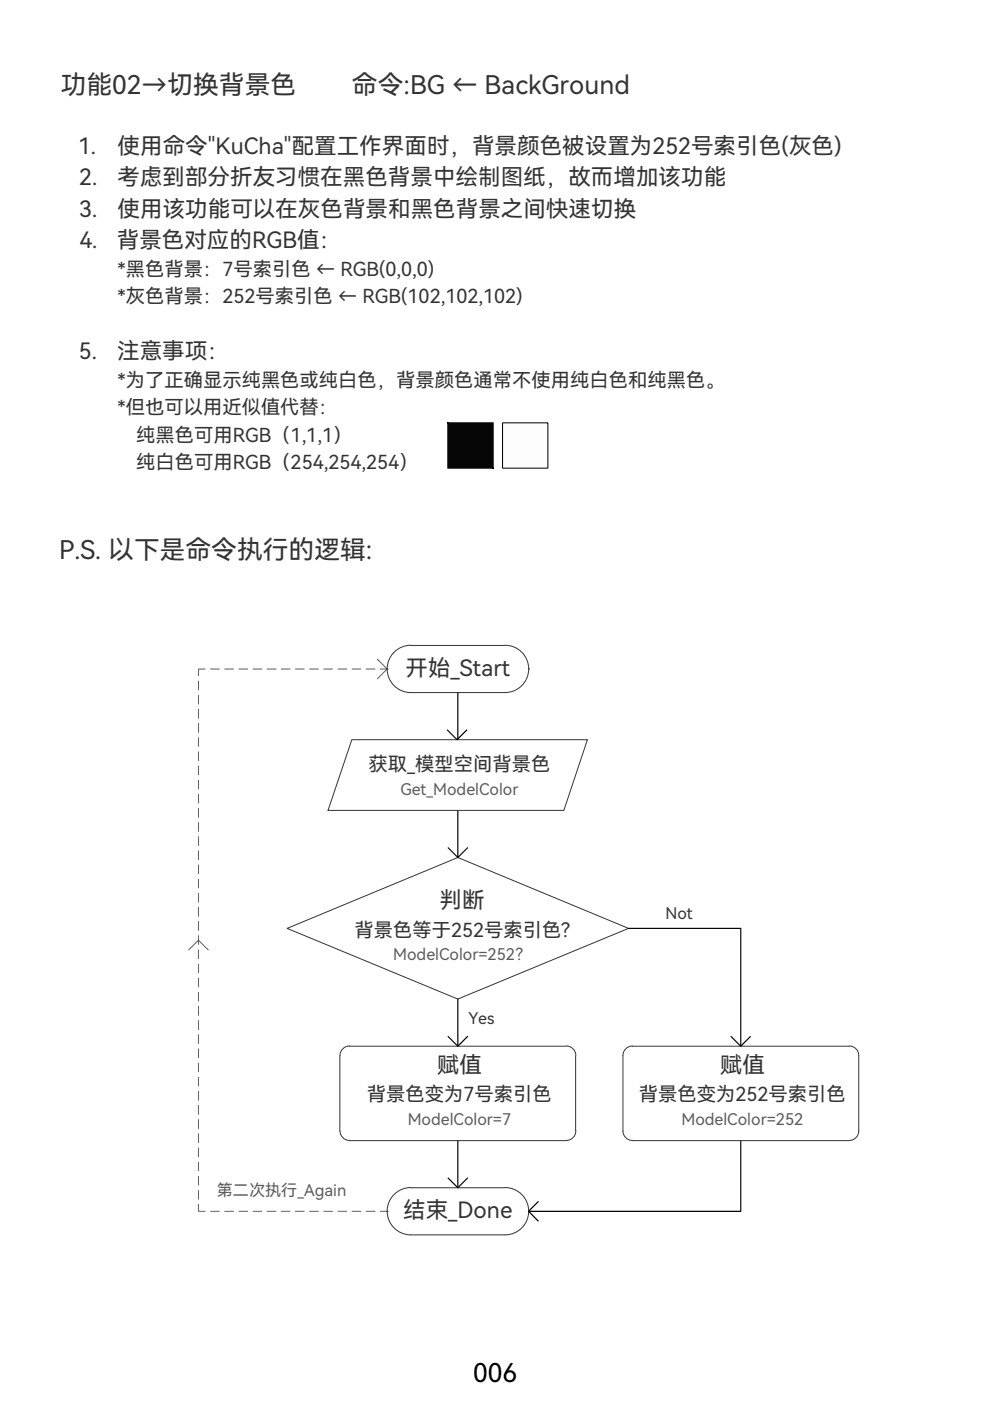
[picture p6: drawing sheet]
<svg xmlns="http://www.w3.org/2000/svg" width="210mm" height="297mm" viewBox="0 0 210 297" stroke-linecap="round" stroke-linejoin="round" font-family="sans-serif">
<defs><g id="words">
<g font-size="5.5" fill="#333">
<text x="12.9" y="20">功能02→切换背景色</text>
<text x="74.6" y="20">命令:BG ← BackGround</text>
<text x="12.6" y="118.4">P.S. 以下是命令执行的逻辑:</text>
</g>
<text font-size="5.5" x="100.3" y="293.1">006</text>
<g font-size="4.8" fill="#333">
<text x="16.6" y="32.8">1.</text>
<text x="24.9" y="32.8">使用命令&quot;KuCha&quot;配置工作界面时，背景颜色被设置为252号索引色(灰色)</text>
<text x="16.8" y="39.3">2.</text>
<text x="24.9" y="39.3">考虑到部分折友习惯在黑色背景中绘制图纸，故而增加该功能</text>
<text x="16.8" y="45.9">3.</text>
<text x="24.9" y="45.9">使用该功能可以在灰色背景和黑色背景之间快速切换</text>
<text x="16.8" y="52.5">4.</text>
<text x="24.8" y="52.5">背景色对应的RGB值：</text>
<text x="16.7" y="76">5.</text>
<text x="24.8" y="76">注意事项：</text>
<text x="86" y="143.3">开始_Start</text>
<text x="93.2" y="192.6">判断</text>
<text x="92.6" y="227.5">赋值</text>
<text x="152.7" y="227.5">赋值</text>
<text x="85.5" y="258.3">结束_Done</text>
</g>
<g font-size="4.1" fill="#333">
<text x="24.9" y="58.4">*黑色背景：7号索引色 ← RGB(0,0,0)</text>
<text x="24.9" y="64.3">*灰色背景：252号索引色 ← RGB(102,102,102)</text>
<text x="24.9" y="82">*为了正确显示纯黑色或纯白色，背景颜色通常不使用纯白色和纯黑色。</text>
<text x="24.9" y="87.8">*但也可以用近似值代替：</text>
<text x="28.9" y="93.6">纯黑色可用RGB（1,1,1）</text>
<text x="28.9" y="99.5">纯白色可用RGB（254,254,254）</text>
<text x="78.1" y="163.5">获取_模型空间背景色</text>
<text x="75.2" y="198.6">背景色等于252号索引色?</text>
<text x="77.8" y="233.5">背景色变为7号索引色</text>
<text x="135.5" y="233.5">背景色变为252号索引色</text>
</g>
<g font-size="3.4" fill="#5b5b5b">
<text x="84.9" y="168.5">Get_ModelColor</text>
<text x="83.4" y="203.6">ModelColor=252？</text>
<text x="86.4" y="238.5">ModelColor=7</text>
<text x="144.5" y="238.5">ModelColor=252</text>
<text x="46" y="253.5">第二次执行_Again</text>
</g>
<g font-size="3.4" fill="#333">
<text x="141.1" y="194.9">Not</text>
<text x="99.3" y="217.2">Yes</text>
</g>
</g></defs>
<!-- layer: 0 -->
<path d="M95 89.6l9.6 9.7v-9.7zM95 89.6l9.6 9.7h-9.6z" fill="#000" stroke="#000" stroke-width=".21"/>
<path d="M106.6 89.6l9.6 9.7v-9.7zM106.6 89.6l9.6 9.7h-9.6z" fill="#fefefe" stroke="#fefefe" stroke-width=".21"/>
<!-- layer: D-12-Exist -->
<g fill="none" stroke="#5b5b5b" stroke-width=".21">
<path d="M80 139.7l2.1 2.1-2.1 2.2M42.1 144.3v2M42.1 147.3v2M42.1 150.3v2M42.1 153.3v2M42.1 156.3v2M42.1 159.3v2M43.6 141.8h-1.5v1.5M44.6 141.8h2M47.6 141.8h2M50.6 141.8h2M53.6 141.8h2"/>
<path d="M56.6 141.8h2M59.6 141.8h2M62.6 141.8h2M65.6 141.8h2M68.6 141.8h2M71.6 141.8h2M74.6 141.8h2M77.6 141.8h2M80.6 141.8h1.5M42.1 162.3v2M42.1 165.3v2M42.1 168.3v2"/>
<path d="M42.1 171.3v2M42.1 174.3v2M42.1 177.3v2M42.1 180.3v2M42.1 183.3v2M42.1 186.3v2M42.1 189.3v2M42.1 192.3v2M42.1 195.3v2M42.1 198.3v2M40 201.5l2.1-2.2 2.1 2.2M42.1 201.3v2"/>
<path d="M42.1 204.3v2M42.1 207.3v2M42.1 210.3v2M42.1 213.3v2M42.1 216.3v2M42.1 219.3v2M42.1 222.3v2M42.1 225.3v2M42.1 228.3v2M42.1 231.3v2M42.1 234.3v2M42.1 237.3v2"/>
<path d="M42.1 255.3v1.5h1.5M42.1 240.3v2M42.1 243.3v2M42.1 246.3v2M42.1 249.3v2M42.1 252.3v2M44.6 256.8h2M47.6 256.8h2M50.6 256.8h2M53.6 256.8h2M56.6 256.8h2M59.6 256.8h2"/>
<path d="M62.6 256.8h2M65.6 256.8h2M68.6 256.8h2M71.6 256.8h2M74.6 256.8h2M77.6 256.8h2M80.6 256.8h1.5"/>
</g>
<!-- layer: D-11-Border -->
<g fill="none" stroke="#333" stroke-width=".21">
<path d="M87.1 136.8h20M87.1 136.8a5 5 0 0 0-5 5M107.1 136.8a5 5 0 0 1 5 5 5 5 0 0 1-5 5h-20a5 5 0 0 1-5-5M74.6 156.8h49.9l-5 15h-49.9zM82.1 141.8h.1M112.1 141.8h.1M60.9 196.8l36.2-15 36.2 15-36.2 15zM72.1 223.8v16M74.1 221.8h46M74.1 221.8a2.01 2.01 0 0 0-2 2M120.1 221.8a1.94 1.94 0 0 1 1.9 2l.1 16a2.01 2.01 0 0 1-2 2h-46a2.09 2.09 0 0 1-2-2M134.1 221.8h45.9"/>
<path d="M134.1 221.8a2.01 2.01 0 0 0-2 2v16a2.01 2.01 0 0 0 2 2M180.1 221.8a2.01 2.01 0 0 1 2 2v16a2.01 2.01 0 0 1-2 2h-46M82.1 256.8h.1M87.1 251.8h20M87.1 251.8a5 5 0 0 0-5 5M107.1 251.8a5 5 0 0 1 5 5 5 5 0 0 1-5 5h-20a5 5 0 0 1-5-5M112.1 256.8h.1"/>
</g>
<!-- layer: D-03-SymStd -->
<path d="M94.8 154.7l2.1 2.1 2.1-2.1M97.1 146.8v10M95 179.7l2.1 2.1 2.1-2.1M97.1 171.8v10M133.3 196.8h23.8v25M95 219.7l2.1 2.1 2.1-2.1M97.1 211.8v10M154.9 219.7l2.2 2.1 2.1-2.1M95 249.7l2.1 2.1 2.1-2.1M97.1 241.8v10M114.2 254.7l-2.1 2.1 2.1 2.1M157.1 241.8v15h-45" fill="none" stroke="#000" stroke-width=".25"/>
<!-- layer: 0 -->
<path d="M106.6 89.6h9.6v9.7h-9.6z" fill="none" stroke="#000" stroke-width=".21"/>
<use href="#words"/>
</svg>
